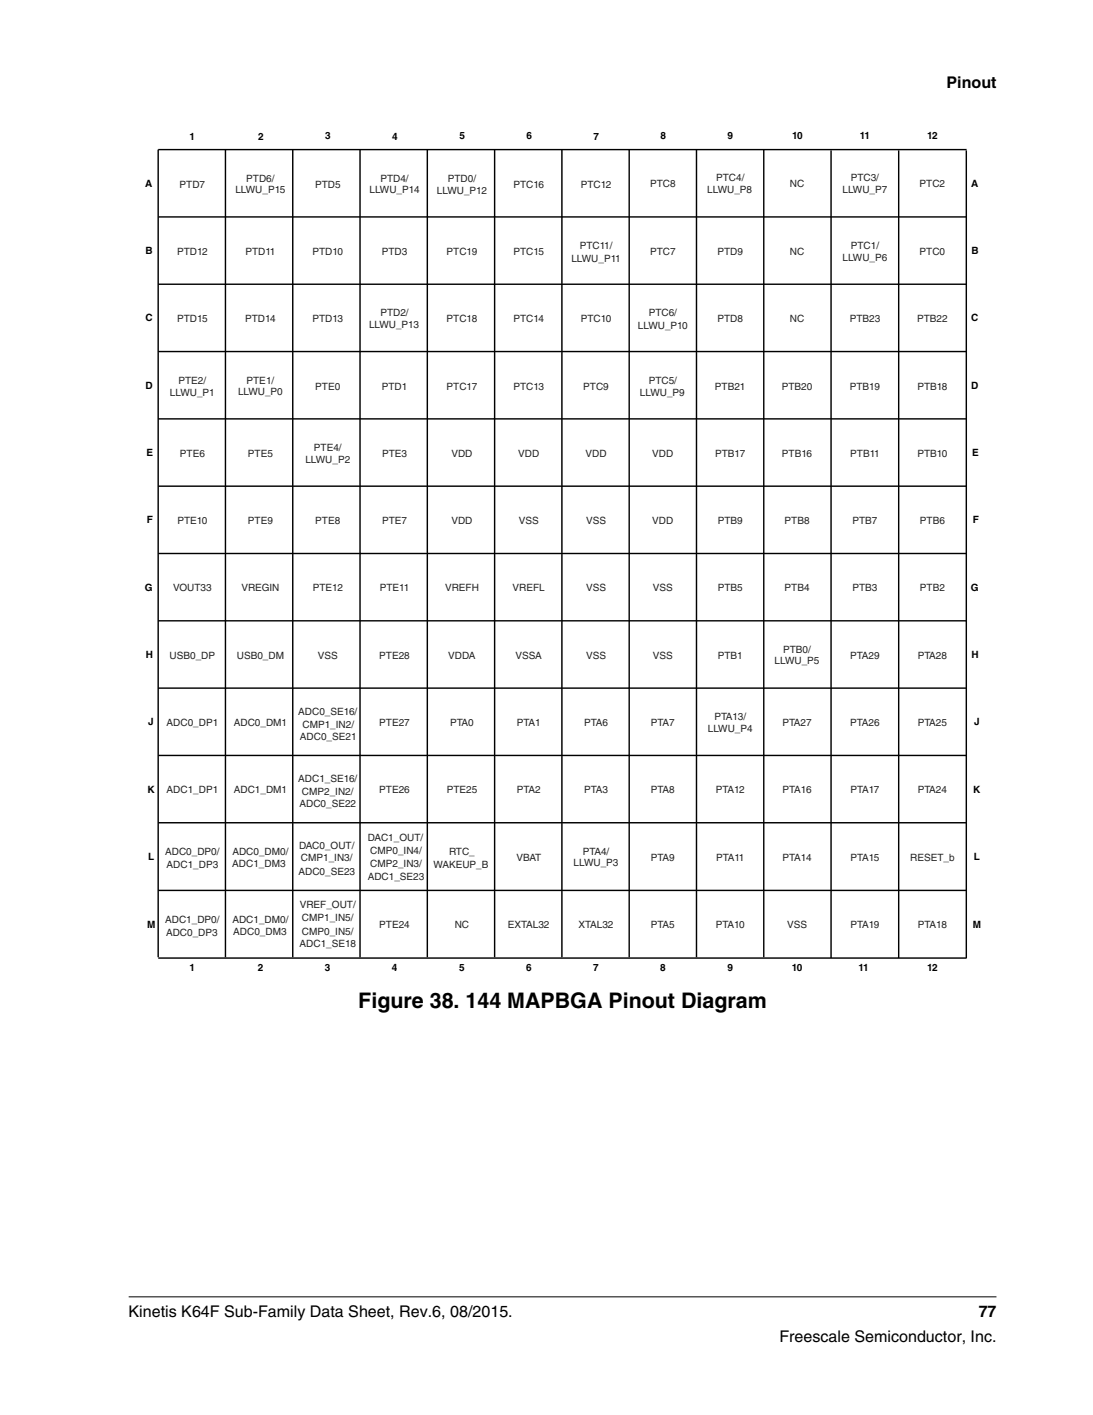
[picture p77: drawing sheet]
<svg xmlns="http://www.w3.org/2000/svg" width="216mm" height="279mm" viewBox="0 0 216 279" stroke-linecap="round" stroke-linejoin="round" font-family="sans-serif">
<defs><g id="words">
<text font-size="4.2" x="70.8" y="199">Figure 38. 144 MAPBGA Pinout Diagram</text>
<g font-size="3.2">
<text x="187" y="17.5">Pinout</text>
<text x="25.4" y="260">Kinetis K64F Sub-Family Data Sheet, Rev.6, 08/2015.</text>
<text x="193.3" y="260">77</text>
<text x="154" y="265">Freescale Semiconductor, Inc.</text>
</g>
<g font-size="2">
<text x="37.4" y="27.6">1</text>
<text x="51" y="27.6">2</text>
<text x="64.2" y="27.5">3</text>
<text x="77.5" y="27.6">4</text>
<text x="90.7" y="27.5">5</text>
<text x="104" y="27.5">6</text>
<text x="117.2" y="27.6">7</text>
<text x="130.5" y="27.5">8</text>
<text x="143.7" y="27.5">9</text>
<text x="156.5" y="27.5">10</text>
<text x="169.8" y="27.5">11</text>
<text x="183.1" y="27.5">12</text>
<text x="28.7" y="36.9">A</text>
<text x="191.8" y="36.9">A</text>
<text x="28.8" y="50.2">B</text>
<text x="191.9" y="50.2">B</text>
<text x="28.7" y="63.5">C</text>
<text x="191.9" y="63.4">C</text>
<text x="28.7" y="76.8">D</text>
<text x="191.9" y="76.7">D</text>
<text x="28.9" y="90">E</text>
<text x="192" y="90">E</text>
<text x="29" y="103.3">F</text>
<text x="192.2" y="103.3">F</text>
<text x="28.6" y="116.6">G</text>
<text x="191.8" y="116.6">G</text>
<text x="28.8" y="129.9">H</text>
<text x="191.9" y="129.9">H</text>
<text x="29.3" y="143.2">J</text>
<text x="192.4" y="143.2">J</text>
<text x="29.1" y="156.5">K</text>
<text x="192.2" y="156.5">K</text>
<text x="29.3" y="169.8">L</text>
<text x="192.4" y="169.8">L</text>
<text x="29" y="183.2">M</text>
<text x="192.1" y="183.2">M</text>
<text x="37.4" y="191.8">1</text>
<text x="50.9" y="191.8">2</text>
<text x="64.2" y="191.8">3</text>
<text x="77.4" y="191.8">4</text>
<text x="90.7" y="191.8">5</text>
<text x="103.9" y="191.8">6</text>
<text x="117.2" y="191.8">7</text>
<text x="130.4" y="191.8">8</text>
<text x="143.7" y="191.8">9</text>
<text x="156.4" y="191.8">10</text>
<text x="169.6" y="191.8">11</text>
<text x="183.1" y="191.8">12</text>
</g>
<g font-size="2" fill="#242323">
<text x="48.6" y="35.9">PTD6/</text>
<text x="75.1" y="35.9">PTD4/</text>
<text x="88.5" y="35.9">PTD0/</text>
<text x="141.5" y="35.7">PTC4/</text>
<text x="168" y="35.7">PTC3/</text>
<text x="35.5" y="37.1">PTD7</text>
<text x="46.5" y="38">LLWU_P15</text>
<text x="62.2" y="37.1">PTD5</text>
<text x="73" y="38.1">LLWU_P14</text>
<text x="86.3" y="38.3">LLWU_P12</text>
<text x="101.4" y="37.1">PTC16</text>
<text x="114.7" y="37.1">PTC12</text>
<text x="128.4" y="36.9">PTC8</text>
<text x="139.7" y="38.1">LLWU_P8</text>
<text x="156" y="36.9">NC</text>
<text x="166.4" y="38.1">LLWU_P7</text>
<text x="181.7" y="36.9">PTC2</text>
<text x="35" y="50.3">PTD12</text>
<text x="48.5" y="50.3">PTD11</text>
<text x="61.7" y="50.3">PTD10</text>
<text x="75.4" y="50.3">PTD3</text>
<text x="88.2" y="50.3">PTC19</text>
<text x="101.4" y="50.3">PTC15</text>
<text x="112.9" y="51.7">LLWU_P11</text>
<text x="114.5" y="49.2">PTC11/</text>
<text x="128.4" y="50.3">PTC7</text>
<text x="141.7" y="50.3">PTD9</text>
<text x="156" y="50.3">NC</text>
<text x="166.4" y="51.5">LLWU_P6</text>
<text x="168.1" y="49.2">PTC1/</text>
<text x="181.7" y="50.3">PTC0</text>
<text x="35" y="63.6">PTD15</text>
<text x="48.4" y="63.6">PTD14</text>
<text x="61.7" y="63.6">PTD13</text>
<text x="72.9" y="64.8">LLWU_P13</text>
<text x="75.1" y="62.5">PTD2/</text>
<text x="88.2" y="63.6">PTC18</text>
<text x="101.4" y="63.6">PTC14</text>
<text x="114.7" y="63.6">PTC10</text>
<text x="126" y="64.9">LLWU_P10</text>
<text x="128.1" y="62.5">PTC6/</text>
<text x="141.7" y="63.6">PTD8</text>
<text x="156" y="63.6">NC</text>
<text x="167.8" y="63.6">PTB23</text>
<text x="181.2" y="63.6">PTB22</text>
<text x="35.3" y="75.8">PTE2/</text>
<text x="47" y="78">LLWU_P0</text>
<text x="48.7" y="75.8">PTE1/</text>
<text x="62.3" y="76.9">PTE0</text>
<text x="75.4" y="76.9">PTD1</text>
<text x="88.2" y="76.9">PTC17</text>
<text x="101.4" y="76.9">PTC13</text>
<text x="115.2" y="76.9">PTC9</text>
<text x="128.1" y="75.8">PTC5/</text>
<text x="141.2" y="76.9">PTB21</text>
<text x="154.4" y="76.9">PTB20</text>
<text x="167.9" y="76.9">PTB19</text>
<text x="181.2" y="76.9">PTB18</text>
<text x="33.6" y="78.1">LLWU_P1</text>
<text x="126.4" y="78.1">LLWU_P9</text>
<text x="62" y="89.1">PTE4/</text>
<text x="35.5" y="90.2">PTE6</text>
<text x="49" y="90.2">PTE5</text>
<text x="60.3" y="91.4">LLWU_P2</text>
<text x="75.5" y="90.2">PTE3</text>
<text x="89.2" y="90.2">VDD</text>
<text x="102.4" y="90.2">VDD</text>
<text x="115.7" y="90.2">VDD</text>
<text x="128.9" y="90.2">VDD</text>
<text x="141.3" y="90.2">PTB17</text>
<text x="154.5" y="90.2">PTB16</text>
<text x="167.9" y="90.2">PTB11</text>
<text x="181.2" y="90.2">PTB10</text>
<text x="35" y="103.5">PTE10</text>
<text x="49" y="103.5">PTE9</text>
<text x="62.3" y="103.5">PTE8</text>
<text x="75.5" y="103.5">PTE7</text>
<text x="89.2" y="103.5">VDD</text>
<text x="102.5" y="103.5">VSS</text>
<text x="115.8" y="103.5">VSS</text>
<text x="128.9" y="103.5">VDD</text>
<text x="141.8" y="103.5">PTB9</text>
<text x="155" y="103.5">PTB8</text>
<text x="168.4" y="103.5">PTB7</text>
<text x="181.7" y="103.5">PTB6</text>
<text x="34.2" y="116.8">VOUT33</text>
<text x="47.7" y="116.8">VREGIN</text>
<text x="61.8" y="116.8">PTE12</text>
<text x="75" y="116.8">PTE11</text>
<text x="87.9" y="116.8">VREFH</text>
<text x="101.3" y="116.8">VREFL</text>
<text x="115.8" y="116.8">VSS</text>
<text x="129" y="116.8">VSS</text>
<text x="141.8" y="116.8">PTB5</text>
<text x="155" y="116.8">PTB4</text>
<text x="168.4" y="116.8">PTB3</text>
<text x="181.7" y="116.8">PTB2</text>
<text x="33.5" y="130.1">USB0_DP</text>
<text x="46.8" y="130.1">USB0_DM</text>
<text x="62.8" y="130.1">VSS</text>
<text x="74.9" y="130.1">PTE28</text>
<text x="88.5" y="130.1">VDDA</text>
<text x="101.8" y="130.1">VSSA</text>
<text x="115.8" y="130.1">VSS</text>
<text x="129" y="130.1">VSS</text>
<text x="141.8" y="130.1">PTB1</text>
<text x="153" y="131.2">LLWU_P5</text>
<text x="154.7" y="129">PTB0/</text>
<text x="168" y="130.1">PTA29</text>
<text x="181.3" y="130.1">PTA28</text>
<text x="32.9" y="143.4">ADC0_DP1</text>
<text x="46.2" y="143.4">ADC0_DM1</text>
<text x="58.9" y="141.1">ADC0_SE16/</text>
<text x="59.7" y="143.7">CMP1_IN2/</text>
<text x="74.9" y="143.4">PTE27</text>
<text x="88.9" y="143.4">PTA0</text>
<text x="102.1" y="143.4">PTA1</text>
<text x="115.4" y="143.4">PTA6</text>
<text x="128.6" y="143.4">PTA7</text>
<text x="141.1" y="142.3">PTA13/</text>
<text x="154.5" y="143.4">PTA27</text>
<text x="168" y="143.4">PTA26</text>
<text x="181.3" y="143.4">PTA25</text>
<text x="59.3" y="146">ADC0_SE21</text>
<text x="139.8" y="144.5">LLWU_P4</text>
<text x="58.9" y="154.4">ADC1_SE16/</text>
<text x="32.9" y="156.7">ADC1_DP1</text>
<text x="46.2" y="156.7">ADC1_DM1</text>
<text x="59.2" y="159.3">ADC0_SE22</text>
<text x="59.6" y="156.9">CMP2_IN2/</text>
<text x="74.9" y="156.7">PTE26</text>
<text x="88.2" y="156.7">PTE25</text>
<text x="102.1" y="156.7">PTA2</text>
<text x="115.4" y="156.7">PTA3</text>
<text x="128.6" y="156.7">PTA8</text>
<text x="141.4" y="156.7">PTA12</text>
<text x="154.6" y="156.7">PTA16</text>
<text x="168" y="156.7">PTA17</text>
<text x="181.3" y="156.7">PTA24</text>
<text x="59.1" y="167.6">DAC0_OUT/</text>
<text x="72.7" y="166.1">DAC1_OUT/</text>
<text x="32.6" y="168.8">ADC0_DP0/</text>
<text x="32.9" y="171.4">ADC1_DP3</text>
<text x="45.9" y="171.2">ADC1_DM3</text>
<text x="45.9" y="168.8">ADC0_DM0/</text>
<text x="59" y="172.7">ADC0_SE23</text>
<text x="59.4" y="170.1">CMP1_IN3/</text>
<text x="72.6" y="173.8">ADC1_SE23</text>
<text x="73.1" y="168.7">CMP0_IN4/</text>
<text x="73.1" y="171.3">CMP2_IN3/</text>
<text x="85.6" y="171.3">WAKEUP_B</text>
<text x="88.7" y="168.8">RTC_</text>
<text x="102" y="170">VBAT</text>
<text x="113.3" y="171">LLWU_P3</text>
<text x="115.1" y="168.8">PTA4/</text>
<text x="128.6" y="170">PTA9</text>
<text x="141.5" y="170">PTA11</text>
<text x="154.6" y="170">PTA14</text>
<text x="168" y="170">PTA15</text>
<text x="179.8" y="170">RESET_b</text>
<text x="59.2" y="179.2">VREF_OUT/</text>
<text x="32.6" y="182.2">ADC1_DP0/</text>
<text x="32.8" y="184.8">ADC0_DP3</text>
<text x="45.9" y="182.2">ADC1_DM0/</text>
<text x="46.1" y="184.6">ADC0_DM3</text>
<text x="59.6" y="181.9">CMP1_IN5/</text>
<text x="59.6" y="184.5">CMP0_IN5/</text>
<text x="74.9" y="183.3">PTE24</text>
<text x="89.8" y="183.3">NC</text>
<text x="100.3" y="183.3">EXTAL32</text>
<text x="114.3" y="183.3">XTAL32</text>
<text x="128.6" y="183.3">PTA5</text>
<text x="141.4" y="183.3">PTA10</text>
<text x="155.5" y="183.3">VSS</text>
<text x="168" y="183.3">PTA19</text>
<text x="181.3" y="183.3">PTA18</text>
<text x="59.2" y="186.9">ADC1_SE18</text>
</g>
</g></defs>
<g fill="none" stroke="#000" stroke-width=".28">
<path d="M44.5 29.5v159.5M57.8 29.5v159.5M71.1 29.5v159.5M84.4 29.5v159.5M97.7 29.5v159.5M111 29.5v159.5M124.3 29.5v159.5M137.6 29.5v159.5M150.9 29.5v159.5M164.2 29.7v159.5M177.5 29.7v159.5M190.9 29.7v159.5"/>
<path d="M190.9 29.5h-159.6l-.1 159.5M31.3 56.1h159.6M31.3 42.8h159.6M31.3 69.4h159.6M31.3 96h159.6M31.3 82.7h159.6M31.3 109.3h159.6M31.3 135.9h159.6M31.3 122.6h159.6M31.3 149.2h159.6M31.3 162.5h159.6M31.3 175.8h159.6"/>
<path d="M31.3 189.2h159.6"/>
</g>
<path d="M25.4 256.1h171.4" fill="none" stroke="#000" stroke-width=".2"/>
<use href="#words"/>
</svg>
